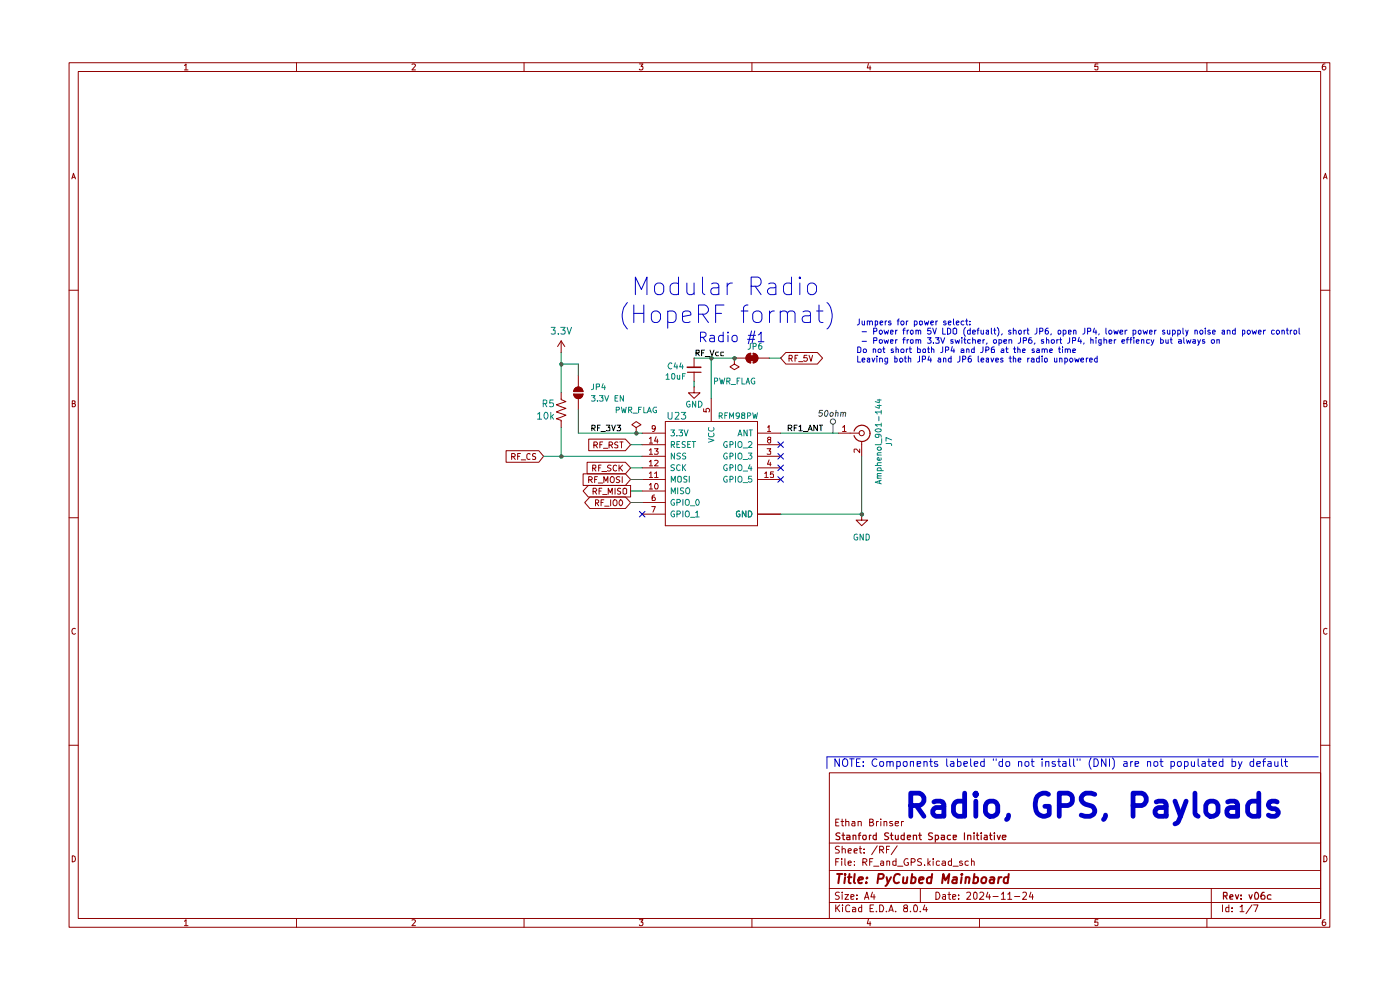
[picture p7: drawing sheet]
<svg xmlns="http://www.w3.org/2000/svg" width="297mm" height="210mm" viewBox="0 0 297 210" stroke-linecap="round" stroke-linejoin="round" font-family="sans-serif">
<g fill="none" stroke="#910000" stroke-width=".21">
<path d="M14.7 13.3h267.4v183.4h-267.4zM16.6 15.2h263.6v179.6h-263.6zM39.1 13.9l.4-.3v1.2M39.1 14.8h.8M62.9 13.3v1.9M87.4 13.6h.5l.2 .2-.7 1h.7M111.2 13.3v1.9M135.6 13.6h.8l-.4 .5h.3l.1 .1-.1 .5-.5 .1-.2-.1M159.5 13.3v1.9M184.2 13.5l-.2 .9h.7M184.6 14v.8M207.8 13.3v1.9"/>
<path d="M232.9 13.6h-.6l-.1 .6 .6-.1 .1 .6-.1 .1h-.4l-.2-.1M256 13.3v1.9M281.1 13.6h-.4l-.2 1 .3 .2h.2l.3-.2v-.4l-.2-.1h-.5l-.1 .1M15.2 37.9l.4-1.1 .4 1.1M15.3 37.6h.6M280.8 37.9l.4-1.1 .3 1.1M280.8 37.6h.6M14.7 61.6h1.9M280.2 61.6h1.9M15.3 85.6h.5l.1-.2v-.3l-.6-.1v1.3l.6-.1 .1-.3-.2-.3M121.7 83.6a.97 .97 0 0 0 1 1 .97 .97 0 0 0 1-1M136.2 91.9h4.9"/>
<path d="M136.2 99.2h4.9M136.2 96.8h4.9M136.2 94.3h4.9M137.8 98l.3-.4v1.2M137.8 95.5l.3-.3v1.2M137.8 93.1l.3-.4v1.3M137.8 98.8h.6M137.8 96.4h.6M137.8 94h.6M138.9 97.7l.5-.1 .2 .3-.7 .9h.7M138.9 95.2h.7l-.4 .5 .4 .2v.3l-.1 .2-.6-.1M139 90.8l-.2 .2-.4-.1v-.5l.4-.1a.72 .72 0 0 1 .2 .7 .72 .72 0 0 1-.6 .5"/>
<path d="M139.2 92.6l-.3 1h.7M139.5 93.1v.9M141.1 89.4h19.6v22.1h-19.6zM149.3 86.7v.6l.6 .1-.1-.6 .5-.2 .2 .3-.1 .5M150.9 84.5v4.9M160.7 91.9h4.9M160.7 99.2h4.9M160.7 96.8h4.9M160.7 94.3h4.9M162.7 95.2h.8l-.3 .5 .3 .1v.5h-.8M162.8 90.6h.2l.2-.3v1.2M162.8 91.5h.7"/>
<path d="M163.1 93.2l-.3-.2 .1-.2h.6l-.1 .4h-.3l-.3 .3v.2l.3 .3 .4-.2v-.4l-.2-.2M163.2 97.5l-.4 1h.8M163.4 98.1v.7M177.9 91.9h4.4M178.7 90.6l.5-.3v1.2M178.7 91.5h.8M182.4 95.3v.7l-.7-.7h-.5l.1 .6M182.8 93.7v3.1M280.8 85.6h.5l.1-.2v-.3l-.6-.1v1.3l.6-.1 .1-.3-.2-.3M14.7 109.8h1.9M125.1 105.4h7.6l1.1 1.2-1.1 1.3h-7.6l-1.1-1.3zM126.3 106.7l.6-.1 .1-.4-.7-.2v1.3"/>
<path d="M126.6 106.7l.4 .6M127.5 106.6h.4M128.1 106h-.6v1.3M128.3 107.4h.9M129.5 106v1.3M130.1 106.2l.3-.2 .4 .2 .1 .7-.3 .4-.5-.2zM131.5 106.1l.2-.1a.68 .68 0 0 1 .4 .7 .68 .68 0 0 1-.4 .6 .81 .81 0 0 1-.2-1.2zM136.2 106.6h4.9M136.2 104.2h4.9M136.2 101.7h4.9M136.2 109.1h4.9M137.8 102.9l.3-.4v1.2"/>
<path d="M137.8 100.4l.3-.3v1.2M137.8 103.7h.6M137.8 101.3h.6M138.3 107.5h.7l-.5 1.1M138.9 100.4l.4-.3v1.2M138.9 105l-.5 .3v.8l.5 .1 .1-.2v-.3l-.2-.3h-.3l-.1 .3M138.9 101.3h.7M139 102.6l.3-.1a.84 .84 0 0 1 .2 1.2l-.5-.1a.78 .78 0 0 1 0-1zM160.7 101.7h4.9M160.7 109.1h4.9M162.2 100.4l.4-.3v1.2M162.2 101.3h.8"/>
<path d="M164.1 100.1h-.6l-.1 .6 .2-.2h.3l.2 .2v.5h-.7M182.8 109.1v1.2h1.3l-1.3 1.2-1.2-1.2h1.2M182.8 109.1h.1M280.2 109.8h1.9M16 133.4l-.2-.1a.65 .65 0 0 0-.6 .6 .65 .65 0 0 0 .6 .6l.2-.1M281.5 133.4l-.2-.1a.65 .65 0 0 0-.6 .6 .65 .65 0 0 0 .6 .6l.2-.1M14.7 158.1h1.9M280.2 158.1h1.9M175.9 163.9h104.3v30.9h-104.3zM175.9 178.8h104.3M177.3 174.4h.5M178 173.7h-.7v1.5h.7"/>
<path d="M178.1 179.6l-.5-.1-.3 .2v.4l.5 .2 .3 .4-.2 .2h-.7M178.4 174.3h.6M178.7 173.7v1.4l.3 .1M178.7 179.5v1.4M179.4 174.3h.6l.1 .9M179.4 173.7v1.5M180.8 174.3h.5l.1 .9M181.4 174.6h-.5l-.2 .2 .2 .4 .5-.1M182 174.3h.6l.1 .9M182 174.3v.9M182.5 179.5v1.3v.1h.3M184.5 174.4h.5l.3-.2-.1-.4-.7-.1v1.5h.5l.3-.3v-.2l-.3-.3"/>
<path d="M185.9 174.3v.9M186.1 179.4l-1.2 1.9M186.4 174.3h-.3l-.2 .2M186.9 173.7v.1M186.9 174.3v.9M187.5 174.3h.5l.1 .9M187.5 174.3v.9M188.7 179.5h-.7v1.4M189.3 174.3h-.5l-.1 .2 .6 .3 .1 .2-.2 .2-.5-.1M189.9 174.7l.7-.1v-.3h-.6l-.1 .1v.6l.3 .2 .4-.1M190.3 179.4l-1.2 1.9M191.3 174.3v.9"/>
<path d="M191.7 174.3h-.3l-.1 .2M15.3 181.5a.64 .64 0 0 1 .7 .7 .64 .64 0 0 1-.7 .6zM39.1 195.4l.4-.3v1.3M39.1 196.4h.8M62.9 194.8v1.9M87.4 195.2l.5-.1 .2 .2-.7 1.1h.7M111.2 194.8v1.9M135.6 195.1h.8l-.4 .5h.3l.1 .2-.1 .5-.5 .1-.2-.2M159.5 194.8v1.9M175.9 191.4h104.3M175.9 188.5h104.3M175.9 184.7h104.3"/>
<path d="M177.3 192v1.4M177.3 182.8h.5M177.6 192.6l.5 .8M178 182.1h-.7v1.5M178.1 189.3l-.5-.1-.3 .2v.4l.5 .2 .3 .4-.3 .4-.6-.1M178.1 192l-.8 .8M178.6 182.1v.2M178.6 182.6v1M178.7 189.2v.2M178.7 180.2l.2-.2 .4 .2v.7M178.7 189.8v1M178.7 192v.1"/>
<path d="M178.7 192.5v.9M179.2 189.8h.8l-.8 1h.8M179.2 182.1v1.3l.2 .2M179.9 183.1l.7-.1-.2-.4-.5 .2v.6l.3 .2 .3-.1M179.9 180.5l.7-.1-.2-.4-.5 .2v.6l.1 .1h.5M180.3 192.1l-.5-.1-.4 .3 .1 .9 .2 .2 .6-.1M180.5 190.3l.7-.2-.1-.3h-.6v.9h.6M180.9 192.5h.4l.2 .2v.7h-.6v-.4l.6-.2M181.2 180.5l.7-.1-.1-.3-.4-.1-.2 .2 .1 .7h.5M181.3 183.5v.1M181.3 182.7v.1M181.8 190.6v.2"/>
<path d="M181.8 189.8v.2M182.3 180h.5M182.8 192v1.4h-.5l-.2-.7 .3-.2h.4M183.1 182.9l.6-.1 .2-.4-.3-.3h-.5v1.5M183.3 180.9h.1M183.3 180.1v.1M183.4 190.8l.5-1.6 .4 1.6M183.4 182.9l.5 .7M183.5 190.3h.7M184.2 195l-.2 .9h.7M184.5 182.8h.5M184.6 195.5v.9"/>
<path d="M184.6 192.7h.5M185.1 189.2l-.4 1.1h1M185.2 182.1h-.7v1.5M185.3 192h-.7v1.4h.7M185.3 183.7h1.1M185.4 189.8v1M185.9 193.3v.1M186.6 192a.81 .81 0 0 1 .9 .4 .81 .81 0 0 1-.3 1h-.6zM186.6 180.3l.8-.1a.45 .45 0 0 0-.2-.7h-.6v1.4M186.9 182.7l.3-.1 .3 .2v.8M186.9 180.3l.6 .6M187.5 183l-.6 .1-.1 .1 .1 .4 .6-.1"/>
<path d="M188 193.3v.1M188 180.2h.6M188.1 182.7h.6v.9M188.1 182.6v1M188.6 193.4l.5-1.4 .4 1.4M188.7 193.1h.7M190 193.3v.1M190.1 182.7h-.7v.8h.7M190.1 182.1v1.5M190.4 183.7h1.1M192 192.6l-.2-.1v-.4l.2-.1h.5v.5l-.7 .2-.1 .2 .2 .5h.6v-.5l-.2-.3M192.6 182.2a.67 .67 0 0 0-.8 .7 .67 .67 0 0 0 .9 .6v-.5h-.2"/>
<path d="M193.1 193.3v.1M193.3 182.9h.6l.2-.3v-.2l-.2-.3h-.6v1.5M194 192h.1a.87 .87 0 0 1 .3 1.4l-.5-.1-.1-.8zM195.2 193.3v.1M195.2 188.5v2.9M195.5 182.2a.6 .6 0 0 0-.8 .2v.3l.7 .3 .1 .1-.3 .5-.5-.1M196.2 192l-.4 1h1M196.2 183.5v.1M196.5 192.5v.9M196.9 182.1v1.5M196.9 183.1l.5 .5M197.4 182.6l-.5 .5"/>
<path d="M198 182.1v.2M198 182.6v1M198.5 189.2a.77 .77 0 0 1 .9 .8 .77 .77 0 0 1-.9 .8zM199.3 182.7l-.4-.1-.3 .3 .1 .6h.6M199.9 182.7l.4-.1 .3 .2v.8M200 189.8h.6v1M200.6 190.1l-.7 .2 .3 .5 .4-.1M200.6 183l-.7 .1-.1 .1 .3 .4 .5-.1M201.1 189.8h.6M201.3 189.2v1.5l.4 .1M201.9 182.7l-.5-.1-.2 .3 .1 .6h.6M201.9 182.1v1.5"/>
<path d="M202.1 190.3l.7-.2-.1-.3h-.6v.9h.6M202.2 183.7h1.1M203.4 190.6v.2M203.4 189.8v.2M204.1 182.7l-.3-.1-.3 .3 .1 .2h.5l.1 .3-.2 .2-.5-.1M205.1 189.4l.6-.2 .2 .4-.1 .3-.7 .9h.8M205.4 182.7l-.3-.1-.4 .3 .1 .6h.6M206.1 182.7l.4-.1 .2 .2v.8M206.1 182.1v1.5M206.6 189.4l.3-.2 .4 .4v.8l-.4 .4a.99 .99 0 0 1-.3-1.4zM207.8 194.8v1.9M207.9 189.4l.1-.2h.4l.3 .5-.9 1.1h.9"/>
<path d="M209.6 189.2l-.4 1.1h.9M209.9 189.8v1M210.7 190.2h1.1M212.4 189.7l.5-.5v1.6M212.4 190.8h.9M213.8 189.7h.2l.2-.5v1.6M213.8 190.8h.8M215.2 190.2h1.1M217 189.4l.2-.2h.3l.3 .5-.9 1.1h.9M218.7 189.2l-.3 1.1h.8M219 189.8v1M232.9 195.1h-.6l-.1 .6 .6-.1 .1 .6-.1 .2h-.4l-.2-.2"/>
<path d="M256 194.8v1.9M257 188.5v6.3M259.3 192v1.4M260.7 192v1.4h-.6v-.9h.6M261.4 193.3v.1M261.4 192.5v.2M263.1 192.4l.3-.2 .1-.2v1.4M263.1 193.4h.8M265.6 192l-1.3 1.8M265.9 192h1l-.6 1.4M280.8 181.5a.64 .64 0 0 1 .7 .7 .64 .64 0 0 1-.7 .6zM281.1 195.1l-.4 .1-.2 .9 .3 .3h.2l.3-.3v-.3l-.2-.2h-.5l-.1 .2"/>
<circle cx="182.8" cy="91.9" r=".55"/>
</g>
<g fill="none" stroke="#910000" stroke-width=".25">
<path d="M181.2 91.4a1.73 1.73 0 0 1 2.7-.9 1.73 1.73 0 0 1-.1 2.9 1.73 1.73 0 0 1-2.6-1M178.2 176.8a.6 .6 0 0 0-.9 .1l.2 .4a.56 .56 0 0 1 .6 .7h-.8M178.6 177.2h.6M178.9 176.7v1.3l.3 .1M179.6 177.2h.6l.1 .9M180.3 177.5l-.7 .1v.4h.7M181 177.3l.5-.1 .1 .9M181 177.2v.9M182.1 177.2h.5M182.6 176.7l-.4 .1v1.3M183.1 177.3l.6-.1v.8l-.4 .1-.3-.2zM184.5 177.2v.9"/>
<path d="M184.8 177.2h-.3v.2M185.9 177.2l-.6 .1-.1 .6a.45 .45 0 0 0 .7 .1M185.9 176.7v1.4M188.5 176.8h-.7a.56 .56 0 0 0 .5 .7l.2 .4a.6 .6 0 0 1-.8 .1M188.9 177.2h.5M189.1 176.7v1.2l.3 .2M190 177.2v.7l.1 .2 .4-.2M190.5 177.2v.9M191.8 177.2h-.5l-.2 .7a.45 .45 0 0 0 .7 .1M191.8 176.7v1.4M192.5 177.6l.7-.1-.1-.3h-.5l-.1 .1v.6l.2 .2 .4-.1M193.8 177.3l.6-.1v.9"/>
<path d="M193.8 177.2v.9M194.9 177.2h.6M195.1 176.7v1.2l.4 .2M197.8 176.8h-.7a.56 .56 0 0 0 .6 .7l.1 .4a.6 .6 0 0 1-.8 .1M198.4 178l.4 .1 .3-.2-.2-.7h-.5v1.4M199.7 177.2h.6l.1 .9M200.4 177.5l-.7 .1v.4h.7M201.6 177.2h-.5l-.1 .2v.5l.2 .2 .4-.1M202.2 177.6l.7-.1-.1-.3h-.6v.8h.6M204.6 176.7v1.4M205.3 177.3l.6-.1 .1 .9M205.3 177.2v.9"/>
<path d="M206.6 176.7v.1M206.6 177.2v.9M207.1 177.2h.5M207.3 176.7v1.2l.3 .2M208.2 176.7v.1M208.2 177.2v.9M208.8 177.2h.5l.1 .9M209.4 177.5l-.6 .1v.2l.2 .3 .4-.1M209.9 177.2h.5M210.1 176.7v1.2l.3 .2M211 176.7v.1M211 177.2v.9"/>
<path d="M211.5 177.2l.4 .9 .3-.9M212.6 177.6l.8-.1-.1-.3h-.6l-.1 .1 .1 .7h.6M259.6 190h.6l.1-.5-.2-.2h-.5v1.4M259.9 190l.4 .7M260.9 190.3l.7-.2-.2-.3-.4 .1-.1 .7 .1 .1h.5M262.1 189.8l.3 .9 .4-.9M263.3 190.6v.1M263.3 189.9v.1M265 189.8l.3 .9 .3-.9M266.3 189.4l.2-.1a.84 .84 0 0 1 .2 1.4l-.5-.1v-.7zM268.2 189.3l-.4 .2a1.01 1.01 0 0 0-.1 1.2h.5l.2-.6-.3-.2h-.3l-.3 .2M269.6 189.9a.52 .52 0 0 0-.7 .1l.1 .7h.6"/>
</g>
<g fill="none" stroke="#910000" stroke-width=".42">
<path d="M177.6 185.4h1.1M178.1 185.4l-.3 1.9M179.3 185.4v.2M179.3 186.1l-.2 1.2M179.9 186.1h.7M180.2 185.4l-.2 1.6 .1 .3h.4M181.3 185.4l-.2 1.6 .3 .3M182.1 186.7l.9-.2v-.3a.6 .6 0 0 0-.8 .1v1h.6M183.8 187.2v.1M183.9 186.2h.1l-.1 .1v-.1v.1M186.3 186.4l.9-.1 .3-.6-.1-.1-.2-.2h-.8l-.3 1.9M188.1 186.1l.2 1.2"/>
<path d="M189 186.1l-.9 1.7-.3 .1M190.9 185.6l-.1-.1a.81 .81 0 0 0-1.2 .7v.6a.66 .66 0 0 0 1.1 .4M191.6 186.1v1.2h.5l.2-.1M192.5 186.1l-.2 1.2M193.4 186.2l.5-.1 .4 .3-.3 .9h-.7M193.5 185.4l-.2 1.9M194.9 186.7l1-.2v-.3a.6 .6 0 0 0-.9 .1v1h.7M197.7 186.2a.72 .72 0 0 0-1.1 .2l.1 .9h.8M197.7 185.4l-.2 1.9M199.9 187.3l.2-1.9 .4 1.3 .9-1.3-.3 1.9M202.2 186.2h.8l-.1 1.1M203 186.5l-.9 .2-.1 .3 .2 .3h.7"/>
<path d="M204 186.1l-.2 1.2M204.1 185.4l-.2 .1h.3l-.1-.1-.1 .2M204.9 186.2a.48 .48 0 0 1 .8 .1l-.2 1M204.9 186.1l-.1 1.2M206.6 186.2h.8l.1 .7-.4 .4h-.6M206.7 185.4l-.2 1.9M208.2 186.4l.5-.3 .4 .1 .2 .2-.1 .5a.52 .52 0 0 1-.5 .4 .52 .52 0 0 1-.5-.4zM210.1 186.2h.8l-.1 1.1M211 186.5l-1 .2a.45 .45 0 0 0 .2 .6h.6M211.9 186.1l-.2 1.2M212.5 186.1l-.4 .1-.2 .2M213.9 186.2h-.7l-.3 .7 .3 .4h.5"/>
<path d="M214 185.4l-.3 1.9"/>
</g>
<g fill="none" stroke="#008785" stroke-width=".21">
<path d="M142.3 91.2h.8l-.4 .5 .4 .3-.1 .4h-.7M142.4 94.3l.7-.1v-.4l-.7-.1v1.2M142.7 94.3l.4 .6M143.1 98.6h-.5l-.3 .2 .2 .4 .6 .3-.3 .3h-.5M143.1 96.1v1.3l-.7-1.3v1.3M143.6 92.4v.1M143.6 94.2h.4M144 91.2h.8l-.4 .5 .4 .1v.6h-.8M144.2 93.7h-.6v1.2h.6M144.3 98.7l-.3-.1a.65 .65 0 0 0-.5 .6 .65 .65 0 0 0 .5 .6l.3-.1M144.4 96.2l-.5-.1-.3 .3 .2 .3 .6 .3-.3 .4-.5-.1M144.8 98.6v1.2"/>
<path d="M145 99.2l.5 .6M145.1 91.2l.4 1.3 .5-1.3M145.4 93.7h-.6v.5l.5 .2 .1 .3-.3 .2-.4-.1M145.5 96.2l-.5-.1-.2 .3 .2 .3 .5 .2v.3l-.2 .2-.5-.1M145.5 98.6l-.7 .7M145.9 94.2h.4M146.5 93.7h-.6v1.2h.6M146.8 93.7h.8M147.2 93.7v1.2M150.3 93.1l1.2 .3-1.2 .4M150.4 91.9l-.1 .6 .2 .1h.7a.52 .52 0 0 0 .2-.7M150.4 90.7l-.1 .5a.61 .61 0 0 0 .8 .3 .61 .61 0 0 0 .3-.8"/>
<path d="M154.3 96.2l-.2-.1a.6 .6 0 0 0-.6 .7 .6 .6 0 0 0 .8 .5v-.4h-.2M154.3 98.6h-.2a.6 .6 0 0 0-.6 .7 .6 .6 0 0 0 .8 .5v-.5h-.2M154.3 93.7h-.2a.6 .6 0 0 0-.6 .6 .6 .6 0 0 0 .8 .5v-.4h-.2M154.9 96.8l.6-.1v-.3l-.2-.3h-.4v1.3M154.9 99.2h.6v-.4l-.2-.2h-.4v1.2M154.9 94.3l.6-.1v-.3l-.2-.2h-.4v1.2M156 93.7v1.2M156 96.1v1.3M156 98.6v1.2M156.6 92.5l.4-1.3 .4 1.3M156.6 96.3l.3-.2 .4 .2 .1 .7-.3 .4-.5-.2zM156.6 98.7l.3-.1 .4 .1 .1 .7-.3 .4-.5-.1z"/>
<path d="M156.6 93.8l.3-.1 .4 .1 .1 .7-.3 .4-.5-.1zM156.7 92.1h.6M157.7 97.5h.9M157.7 99.9h.9M157.7 95h.9M158.5 91.2v1.3l-.7-1.3v1.3M158.8 96.1h.7l-.4 .5 .3 .1 .1 .4-.2 .3h-.4l-.1-.2M158.8 93.8l.5-.1 .2 .2-.1 .3-.6 .7h.7M158.9 91.2h.7M159.1 98.6l-.3 .8h.7M159.3 91.2v1.3M159.3 99v.8"/>
<path d="M142.4 104.7v-1.2l.4 .9 .5-.9v1.2M142.4 102.3v-1.3l.4 1 .5-1v1.3M143.1 106l-.2-.1a.64 .64 0 0 0-.6 .6 .64 .64 0 0 0 .5 .7l.3-.1v-.4h-.3M143.1 108.5l-.2-.1a.64 .64 0 0 0-.6 .6 .64 .64 0 0 0 .5 .7l.3-.1v-.5h-.3M143.6 106.6h.5l.3-.4-.3-.3h-.5v1.3M143.6 109.1h.5l.3-.5-.3-.2h-.5v1.3M143.8 101.2l.2-.2 .5 .2v.9l-.2 .2-.5-.2zM143.8 103.5v1.2M144.9 105.9v1.3M144.9 108.4v1.3M145 103.6l-.5-.1-.1 .1v.4l.6 .4-.2 .3h-.4M145.5 108.6l.2-.2 .4 .2 .1 .6-.3 .5-.4-.2z"/>
<path d="M145.5 103.6l.6-.1a.86 .86 0 0 1 0 1.2h-.4a.74 .74 0 0 1-.2-1.1zM145.5 106h.6l.1 .4-.1 .6-.2 .2-.4-.1-.1-.3zM145.7 101.1l-.4-.1-.3 .3 .1 .3 .6 .2v.3l-.2 .2-.5-.1M146.2 101v1.3M146.5 107.3h.9M146.5 109.7h.9M147.6 108.7h.1l.2-.3v1.3M147.6 109.7h.7M147.7 106a.61 .61 0 0 1 .7 .5 .61 .61 0 0 1-.4 .7 .71 .71 0 0 1-.3-1.2zM154.3 101.1l-.2-.1a.6 .6 0 0 0-.6 .7 .6 .6 0 0 0 .8 .5v-.4h-.2M154.9 101.7l.6-.1v-.3l-.2-.3h-.4v1.3M156 101v1.3"/>
<path d="M156.6 101.2l.3-.2 .4 .2 .1 .7-.3 .4-.5-.2zM156.9 108.5l-.1-.1a.64 .64 0 0 0-.6 .6 .64 .64 0 0 0 .5 .7l.3-.2v-.4h-.3M157.7 102.4h.9M158.2 108.4v1.3l-.7-1.3v1.3M158.8 108.4a.65 .65 0 0 1 .7 .6 .65 .65 0 0 1-.7 .7zM159.4 101h-.6v.6h.6l.1 .4-.2 .3-.5-.2"/>
</g>
<g fill="none" stroke="#000" stroke-width=".21">
<path d="M125.6 90.9l.6-.1v-.5l-.6-.1v1.2M125.8 90.9l.4 .5M126.8 90.8h.4M127.3 90.2h-.5v1.2M127.5 91.5h.9M128.6 90.2h.8l-.4 .5 .4 .1v.5h-.8M129.8 90.2l.3 1.2 .5-1.2M130.9 90.2h.8l-.5 .5 .5 .2v.3l-.2 .2-.6-.1M167.2 90.9h.5l.3-.3-.1-.3-.7-.1v1.2M167.6 90.9l.4 .5M168.5 90.8h.4M169.1 90.2h-.6v1.2"/>
<path d="M169.5 90.5l.3-.3v1.2M169.5 91.4h.7M170.4 91.5h1M171.5 91.4l.4-1.2 .4 1.2M171.5 91h.6M173.4 90.2v1.2l-.8-1.2v1.2M173.8 90.2h.7M174.2 90.2v1.2"/>
</g>
<g fill="none" stroke="#474747" stroke-width=".21">
<path d="M176.7 89.9v2"/>
<circle cx="176.7" cy="89.4" r=".55"/>
</g>
<path d="M121.7 83.6h2a.97 .97 0 0 1-1 1 .97 .97 0 0 1-1-1z" fill="#910000"/>
<path d="M121.7 83.1a.97 .97 0 0 1 1-1 .97 .97 0 0 1 1 1h-1.9M121.8 83.6h1.9" fill="none" stroke="#910000" stroke-width=".21"/>
<path d="M122 82.4a.97 .97 0 0 1 1.1-.2 .97 .97 0 0 1 .6 .9h-2z" fill="#910000"/>
<g fill="none" stroke="#910000" stroke-width=".21">
<path d="M119 74.8h.1M119 72.3v2.5M119 72.3l-.7 1.2M119 72.3l.8 1.2M122.7 79.6v2.5M159 75.5h1v1h-1zM166.7 74.8h6.7l1.1 1.2-1.1 1.2h-6.7l-1.1-1.2zM167.4 76h.5l.2-.1v-.4l-.2-.1h-.5v1.2M167.7 76l.4 .6M168.7 76h.3M169.3 75.4h-.6v1.2M169.4 76.7h1"/>
<path d="M171.2 75.4h-.6l-.1 .6 .6-.1 .2 .1v.4l-.3 .2h-.3l-.2-.1M171.6 75.4l.4 1.2 .4-1.2M107.4 95.6h6.9l1 1.2-1 1.3h-6.9zM108.5 96.9l.7-.1 .1-.4-.2-.2h-.6v1.3M108.9 96.9l.4 .6M109.8 96.8h.4M110.4 96.2h-.6v1.3M110.6 97.5h.9M112.4 96.4l-.3-.2-.3 .3v.8l.3 .2 .3-.1M113.6 96.3l-.4-.1-.2 .2v.4l.6 .2v.4h-.6M119 83.3v1.5l1.1 .4-2.1 .7 2.1 .7-2.1 .8 2.1 .7-2.1 .7 1 .4v1.5M122.7 84.5v2.5"/>
<path d="M124.9 93.1h7.8l1.1 1.2-1.1 1.3h-7.8zM126 94.4l.7-.1 .1-.3-.3-.3h-.5v1.3M126.3 94.4l.5 .6M127.3 94.3h.4M127.9 93.7h-.6v1.3M128 95.1h1M129.2 94.4l.7-.1 .1-.3-.3-.3h-.5v1.3M129.5 94.4l.5 .6M131.1 93.8l-.5-.1-.2 .3 .2 .3 .5 .2v.4h-.7M131.5 93.7h.7M131.8 93.7v1.3M135 90.7l1-.6-1-.7-1 .7 1 .6v1.2"/>
<path d="M135 91.9h.1"/>
</g>
<path d="M147.7 74.9h.6v-.6h-.6v1.2M147.9 74.9l.4 .6M148.8 74.9h.5M149.4 74.3h-.6v1.2M149.6 75.6h.9M150.6 74.3l.5 1.2 .4-1.2M152.4 74.7h-.4l-.2 .2 .1 .5 .5 .1M153.5 74.7l-.6 .1v.6l.6 .1" fill="none" stroke="#000" stroke-width=".21"/>
<path d="M159 75.5h1v1h-1z" fill="#910000"/>
<path d="M159.8 74.9a1.02 1.02 0 0 1 1 1.1 1.02 1.02 0 0 1-1 1" fill="none" stroke="#910000" stroke-width=".21"/>
<path d="M159.8 74.9a1.02 1.02 0 0 1 1 1.1 1.02 1.02 0 0 1-1 1z" fill="#910000"/>
<path d="M158.5 75.2l.8-.3v2.1a1.02 1.02 0 0 1-1-.7 1.02 1.02 0 0 1 .2-1.1zM159.8 74.9v2.1" fill="none" stroke="#910000" stroke-width=".21"/>
<path d="M158.5 75.2l.8-.3v2.1a1.02 1.02 0 0 1-1-.7 1.02 1.02 0 0 1 .2-1.1z" fill="#910000"/>
<g fill="none" stroke="#910000" stroke-width=".21">
<path d="M147.2 76v1.9M147.2 78.9v2M155.8 76v1.2l1 .6-1 .6-.9-.6 .9-.6M155.8 76h.1M155.8 76h2.4M160.7 76h2.5M124.5 98.1h8.2l1.1 1.1-1.1 1.3h-8.2zM125.7 99.3l.7-.1v-.4l-.2-.2h-.5v1.3M126 99.3l.4 .6M127 99.2h.3M127.5 98.6h-.5v1.3M129.6 98.7l-.5-.1-.2 .3 .1 .3 .6 .4-.2 .3-.5-.1"/>
<path d="M130.8 98.8l-.2-.2a.65 .65 0 0 0-.5 .7 .65 .65 0 0 0 .5 .6l.2-.1M131.3 98.6v1.3M131.5 99.2l.6 .7M132.1 98.6l-.8 .8M147.2 82.1v1.2h1.3l-1.3 1.2-1.1-1.2h1.1M147.2 82.1h.1M123.7 100.5h9l1.1 1.2-1.1 1.3h-9zM124.8 103h9v2.4h-9l-1.1-1.2zM124.9 101.8l.7-.1 .1-.3-.3-.3h-.5v1.3M125.2 101.8l.5 .6M125.8 104.2h.7l.1-.4-.3-.2h-.5v1.2M126.2 101.7h.4"/>
<path d="M126.2 104.2l.4 .6M126.8 101.1h-.6v1.3M126.9 102.5h1M127.1 104.2h.4M127.7 103.6h-.6v1.2M127.7 100h1M127.9 104.9h.9M128.1 102.4v-1.3l.4 .9 .5-.9v1.3M129 104.8v-1.2l.5 .9 .4-.9v1.2M129.5 101.3l.3-.2 .4 .2 .1 .7-.3 .4-.5-.2zM130.5 103.6v1.2M131.5 101.2l-.5-.1-.3 .3 .2 .3 .6 .3-.3 .4-.5-.1"/>
<path d="M131.7 103.6h-.5l-.2 .2 .1 .4 .6 .1v.4l-.3 .1-.4-.1M132 101.1v1.3M132.2 103.7l.2-.1 .5 .1v1l-.2 .1-.5-.1z"/>
</g>
<path d="M145.8 77.9h2.9" fill="none" stroke="#910000" stroke-width=".34"/>
<path d="M145.8 79h2.9" fill="none" stroke="#910000" stroke-width=".25"/>
<g fill="none" stroke="#008700" stroke-width=".21">
<path d="M119 77.2h3.7v2.4M119 74.8v8.5M147.2 76h8.6M150.9 76v8.5M163.2 76h2.4M115.3 96.8h20.9M119 90.7v6.1M122.7 87v4.9h13.5M133.8 94.3h2.4M133.8 99.2h2.4M147.2 80.9v1.2M165.6 91.9h12.3"/>
<path d="M182.8 96.8v12.3h-17.2M133.8 106.6h2.4M133.8 101.7h2.4M133.8 104.2h2.4"/>
</g>
<g fill="none" stroke="#0000ca" stroke-width=".21">
<path d="M143.9 58.8v3.7M149 58.8v3.2l.2 .3 .3 .2M167.9 58.8v3.7M169.7 58.8l-.2 .1 .2 .2 .1-.2-.1-.1v.3M133.1 64.2a4.1 4.1 0 0 0 0 5.6M134.5 64.7v3.7M134.5 66.5h2.1M134.8 62.5v-3.7l1.3 2.6 1.1-2.6v3.7M136.6 64.7v3.7M138.4 66.3a1.04 1.04 0 0 1 1.7 .3v1.1a1 1 0 0 1-.9 .7 1 1 0 0 1-1-.7v-1.1zM139 60.4a1.02 1.02 0 0 1 1.8 .3v1l-.2 .5a1.04 1.04 0 0 1-1.6 0l-.1-.5v-1zM141.7 66.1l.3-.1h.8l.3 .1 .3 .5v1.1l-.3 .6-.3 .1h-.8l-.3-.1"/>
<path d="M141.7 66v3.6M143.9 60.2a1.19 1.19 0 0 0-1.7 .5v1l.1 .5a1.28 1.28 0 0 0 1.6 .1M144.8 67.2l1.8-.4-.2-.7-.3-.1h-.7l-.4 .1-.2 .4v1.3l.2 .5 .4 .1h.7l.3-.1M145.7 60v2l.2 .3a.97 .97 0 0 0 1.3-.1M147.2 60v2.5M148.2 66.6h1.3a.99 .99 0 0 0 .8-.9 .99 .99 0 0 0-.8-1h-1.3v3.7M148.6 71.6h.8a.62 .62 0 0 0 .3-1l-.3-.1h-.8v2M149 66.6l1.3 1.8M149.1 71.6l.7 .9M150.6 71.2a.67 .67 0 0 1 1 .2v1.1M151 60.2l.3-.2h.7l.3 .2 .2 .3v2M151.6 71.6l-1 .2-.1 .2 .1 .4h1"/>
<path d="M151.8 66.5h1.3M152.5 60.9l-.3 .2h-.9a.75 .75 0 0 0-.5 .7 .75 .75 0 0 0 .5 .7h.9l.3-.2M153.4 71.2h-.7l-.3 .4v.5a.72 .72 0 0 0 1 .3M153.4 70.5v2M153.6 64.7h-1.8v3.7M154.3 60v2.5M154.4 70.5v.1M154.4 71.1v1.4M155.4 60a.93 .93 0 0 0-1.1 .7M155.5 71.3l.2-.2 .5 .1a1.02 1.02 0 0 1 .1 1.1l-.1 .1a.65 .65 0 0 1-.9-.3v-.5zM157.2 66h1.5M158.6 72h1.5"/>
<path d="M158.7 64.7l-.7 .2-.3 .3v3.2M158.8 71.1h1.5M159.3 60.7h1.5a1.02 1.02 0 0 0 .7-1 1.02 1.02 0 0 0-.7-.9h-1.5v3.7M159.4 70.2l-.6 2.7M159.9 66.3a1.02 1.02 0 0 1 1.7 .3v1.1a.99 .99 0 0 1-.9 .8 .99 .99 0 0 1-1-.8v-1.1zM160.1 70.2l-.6 2.7M160.2 60.7l1.3 1.8M160.9 71l.6-.5v2M160.9 72.5h1.2M163.1 60.2l.3-.2h.7l.3 .2 .2 .3v2M163.2 66v2.4M164.3 66a.91 .91 0 0 0-1.1 .6"/>
<path d="M164.6 60.9l-.3 .2h-.9l-.6 .5v.4l.6 .5h.9l.3-.2M165.5 66.3a.88 .88 0 0 1 1.6 .2v1.9M165.5 66v2.4M167.1 66.5l.1-.4 .4-.1 .9 .1 .2 .4v1.9M167.9 60.2l-.3-.2h-.7l-.5 .4-.2 .3v1l.3 .6 .4 .2h.7l.3-.2M169.7 60v2.5M170.4 66.1l.4-.1h.7l.3 .1 .2 .4v1.9M171.5 60.4a1.04 1.04 0 0 1 1.7 .3v1a1 1 0 0 1-.9 .8 1 1 0 0 1-1-.8v-1zM172 66.8l-1.6 .4a.78 .78 0 0 0 .4 1.2h.8l.4-.1M173.2 66h1.4M173.7 64.7v3.1l.2 .5 .7 .1M175.4 64.2a4.1 4.1 0 0 1 0 5.6"/>
<path d="M182 73.6h.3l.3 .2v.7l-.1 .3h-.5zM182 75.5v1.3h.5M182.3 67.7v1l-.4 .2M182.9 68.1l.1 .7 .2 .1 .2-.1M182.9 76.4l.6-.1-.2-.3-.4 .1v.5l.2 .2 .3-.1M182.9 70.4h.9M182.9 72.4h.9M183.2 74.1h.5l.1 .5-.2 .2h-.4zM183.4 68.1v.8M184 68.2h.5v.7M184 76h.5v.8M184 68.1v.8"/>
<path d="M184.5 68.3l.2-.2 .4 .2v.6M184.5 76.3l-.5 .1v.3h.5M185 76l.3 .8 .3-.8M185.3 74.1l.3-.1 .2 .2v.6M185.3 74v.8M185.3 70.3l.7-.1v-.4l-.2-.2h-.5v1.3M185.3 72.2h.6l.1-.5-.7-.1v1.2M185.7 68.2h.5v.6l-.2 .1-.3-.1M185.7 68.1v1.2M186 75.5v.2M186 76v.8M186.4 74.1h.5v.5l-.1 .2h-.4l-.1-.2z"/>
<path d="M186.6 70.1l.3-.1 .3 .3v.3l-.3 .3-.4-.3zM186.6 72.1h.4l.2 .1-.1 .5h-.5zM186.6 76.1l.2-.1 .4 .1v.7M186.6 76v.8M186.7 68.5l.6-.2-.2-.2-.4 .2v.4l.2 .2 .3-.1M187.3 74h.4M187.5 73.6v1l.2 .2M187.5 70l.3 .9 .2-.6 .3 .6 .2-.9M187.5 72.1l.3 .7 .2-.6 .3 .6 .2-.7M187.8 68.1v.8M188.1 68.1l-.3 .2M188.3 76v1l-.3 .2-.3-.1"/>
<path d="M188.3 76h-.4l-.2 .1v.5l.2 .2 .4-.1M188.9 70.5l.6-.1-.2-.4-.4 .2v.5l.2 .2 .3-.1M188.9 72.4l.6-.1-.1-.2h-.4l-.1 .1v.5l.2 .1 .3-.1M189 68.2l-.4-.1-.1 .2 .1 .2h.4v.3h-.5M189.5 74.1h-.4v.3h.4l.1 .2-.1 .2h-.4M189.8 76h.4l.1 .1v.5l-.1 .2-.4-.1M189.8 75.5v1.3M190 70v.9M190 72.1v.7M190.1 74.1h.5v.7M190.1 73.6v1.2M190.3 70l-.3 .3"/>
<path d="M190.3 72.1l-.3 .1M190.3 68.1h.5M190.8 67.7l-.3 .1v1.1M190.9 76h.4l.2 .2v.4l-.2 .2-.5-.2zM191.2 68.2h.5v.6l-.3 .1-.3-.2zM191.2 74.1h.5v.7h-.4l-.2-.2zM191.5 70h.5M191.5 72.1h.5M191.9 76h.4M192 69.6l-.3 .2v1.1M192 71.6h-.2l-.1 .2v1M192 75.5v1.2l.3 .1"/>
<path d="M192.3 68.1v.8M192.3 74v.8M192.5 70v.9M192.5 72.1v.7M192.6 68.1l-.3 .2M192.6 74l-.3 .3M192.7 76.1l.2-.1h.3v.8M192.7 75.5v1.3M192.8 70l-.3 .3M192.8 72.1h-.3v.1M192.9 74h.5M193 73.6v1l.1 .2h.3"/>
<path d="M193.2 70.1l.4-.1 .1 .2v.5l-.1 .2-.5-.3zM193.2 72.1h.5v.6h-.5zM194 68.2a.36 .36 0 0 1 .6 .1l-.1 .5h-.5M194 68.1v1.2M194.3 70.2l.2-.2 .3 .2v.7M194.3 72.1h.4l.1 .7M194.3 70v.9M194.3 72.1v.7M194.7 73.6v1.2h.5v-.7h-.5M194.8 70.2l.2-.2 .3 .2v.7M194.8 72.2l.1-.1h.3l.1 .7M195.1 68.2h.6l-.1 .6-.4 .1-.1-.1z"/>
<path d="M195.1 75.5v1.1l-.4 .2M195.7 76.2l.6-.1v-.4l-.1-.2h-.5v1.3M195.8 74.1h.5v.7h-.5zM196.1 68.1l.2 .8 .3-.6 .2 .6 .2-.8M196.8 71.6h.7l-.4 .5 .4 .2-.1 .4h-.6M196.8 74h.4M196.9 73.6v1.2h.3M197.1 75.5l-.2 .9h.7M197.4 68.5l.6-.2-.1-.2-.5 .2v.4l.2 .2 .4-.1M197.4 69.6h-.5l-.1 .6h.6l.1 .4-.2 .3h-.4l-.1-.2M197.4 76v.8M197.6 74.1l.4-.1 .1 .2v.6"/>
<path d="M197.6 73.6v1.2M197.9 69.6l.4 1.3 .3-1.3M198 72.7v.1M198.5 71.6h.7l-.4 .5 .4 .1v.5h-.7M198.5 68.1v.8M198.9 68.1l-.4 .2M199.1 76h.3l.2 .1v.7M199.6 71.6l.4 1.2 .4-1.2M199.6 76.3h-.5l-.1 .2 .1 .3 .5-.1M200 69.6v1.3h.6M200 73.6v1l-.4 .2M200.2 76.1l.1-.1 .4 .1v.7"/>
<path d="M200.2 76v.8M200.6 74.3h.5l.2-.2v-.4l-.7-.1v1.2M200.7 68.2l-.4-.1-.1 .2 .5 .4a.36 .36 0 0 1-.5 .1M201 69.6h.3l.4 .3v.6l-.4 .4h-.3zM201.2 68.5l.6-.2-.2-.2-.4 .2v.4l.1 .2 .4-.1M201.8 76h-.4l-.2 .2 .1 .5h.5M201.8 75.5v1.3M202 73.5l-.2 .9h.7M202.2 69.8l.2-.2 .6 .2v.9l-.3 .2-.5-.2zM202.2 72.1h-.4l-.1 .1 .1 .2 .4 .1v.2h-.5M202.3 67.7v1l.1 .2M202.4 74v.8"/>
<path d="M202.6 72.1l.3 .7 .2-.6 .3 .6 .1-.7M202.9 68.5l.6-.2-.2-.2-.4 .2v.4l.1 .2 .4-.1M203.6 75.5v1l-.1 .2-.4 .1M203.9 74.1l.4-.1 .2 .2v.6h-.6v-.4l.6-.1M204.1 71.6v.1M204.1 72.1v.7M204.2 76.2l.6-.1v-.5l-.6-.1v1.3M204.5 68.2l-.4-.1-.2 .2v.4l.2 .2 .4-.1M204.5 72.1h.4M204.6 71.6v1.1l.3 .1M204.8 69.4l-.1 .1a1.34 1.34 0 0 0 .1 1.8M204.8 68.1h.5"/>
<path d="M205.1 67.7v1.1l.2 .1M205.1 74.1l.3-.1 .2 .2v.6M205.1 74v.8M205.7 68.8v.1M205.7 68.2v.1M205.8 70.1l-.4-.1-.2 .2v.5l.2 .2 .4-.1M205.8 72.1h-.4l-.2 .1 .1 .5h.5M205.8 69.6v1.3M206 75.5l-.4 .1-.2 .3v.7l.2 .2 .4-.1v-.6l-.4-.1-.2 .3M206.3 70.5l.6-.1-.1-.4-.5 .1v.7h.5M206.3 72.1h.5l.1 .7M206.3 71.6v1.2"/>
<path d="M206.7 73.6v1.2h-.5l-.1-.5a.36 .36 0 0 1 .6-.2M207.3 70h.4M207.4 72.4l.6-.1-.1-.2h-.4l-.1 .1v.5l.2 .1 .3-.1M207.5 75.5v1.1l.2 .2M207.7 69.6l-.3 .2v1.1M208.1 70v.7l.2 .2 .3-.2M208.1 76.4l.6-.1-.2-.3-.4 .1v.5l.2 .2 .3-.1M208.5 73.6v.8l-.1 .4h-.4M208.5 72.1v.7M208.6 70v.9M208.9 72.1h-.3l-.1 .1M209.1 74.3l.6-.1v-.5l-.6-.1v1.2"/>
<path d="M209.2 70.1h.5v.8M209.2 76h.5v.8M209.4 72.7l-.2 .3M209.7 70.4l-.5 .1v.3h.5M209.7 76.3l-.5 .1v.3h.5M210.2 76l.3 .8 .3-.8M210.3 69.6v1.1l.2 .2M210.7 72.2l.2-.1h.3l.2 .1-.1 .5h-.5zM210.8 70h.4M210.9 73.6l-.6 .2v.9l.6 .1v-.7h-.5l-.1 .2M211 69.6v1.1l.2 .2M211.2 76.4l.6-.1v-.3h-.6v.7h.6"/>
<path d="M211.6 69.4a1.44 1.44 0 0 1 0 1.9M211.9 72.7h.5l.1-.5-.2-.1h-.4v1.1M212.4 74.1h.5v.7h-.5v-.4l.5-.1M212.6 70.8l-.2 .2M212.8 76h-.4l-.1 .1 .1 .3 .4 .1v.2h-.5M212.9 72.4l.6-.1v-.2h-.5l-.1 .1v.5l.2 .1 .4-.1M213.4 74h.5M213.5 73.6v1l.1 .2h.3M214 72.1h.6v.7M214 72.1v.7M214 76h.6M214.3 75.5v1.2l.3 .1"/>
<path d="M214.5 70.1l-.4-.1-.1 .2 .1 .3h.4v.3h-.5M215 70.2l.2-.2 .4 .2v.7M215 76.1l.1-.1 .4 .1v.7M215 69.6v1.3M215 75.5v1.3M215 74h.5M215.2 73.6v1.2h.3M215.9 74.1l.3-.1 .2 .2v.6M215.9 73.6v1.2M216 76.4l.6-.1-.2-.3-.4 .1v.5l.2 .2 .3-.1M216.2 70.1l.3-.1 .2 .2v.5l-.2 .2-.4-.3zM216.5 71.6v.9l-.2 .2-.3 .1"/>
<path d="M216.9 74.4l.6-.1-.2-.3-.4 .2v.4l.1 .2h.4M217.1 72.2h.6v-.6h-.6v1.2M217.3 70v.9M217.6 70l-.3 .3M217.9 70h.4M218 69.6v1.2l.3 .1M218 76v.8M218.4 76l-.4 .2M218.8 71.6l-.4 .1-.2 .9 .2 .2 .5-.1 .1-.4-.3-.2h-.3l-.2 .2M218.8 76h.3l.3 .1v.7M219.4 74.1h-.4v.3h.4l.1 .2-.1 .2h-.4M219.4 76.3l-.6 .1v.3h.6"/>
<path d="M219.5 72.7l-.1 .3M220 69.6v.9l-.5 .4M220 74.1h.5v.7h-.5l-.1-.3 .6-.2M220.5 76h-.4l-.2 .1v.5l.2 .2 .4-.1M220.5 75.5v1.3M220.6 70.3l.6-.1v-.4l-.1-.2h-.5v1.3M221.1 74.1h.5v.7M221.1 75.5v.2M221.1 74v.8M221.1 76v.8M221.4 72.1h-.4l-.1 .1 .1 .2 .4 .1v.2h-.5M221.6 74.2l.4-.2 .2 .2v.6"/>
<path d="M221.6 76.1l.1-.1 .5 .1v.5l-.2 .2-.4-.2zM222 72.1h.4l.1 .7M222 71.6v1.2M222.3 69.6h-.2l-.4 .3v.8l.5 .2 .1-.1 .1-.4a.35 .35 0 0 0-.3-.3 .35 .35 0 0 0-.4 .3M222.7 74.4l.6-.1-.2-.3-.4 .2v.4l.1 .2h.4M223 70.8l-.1 .2M223.1 72.1h.4l.2 .1-.1 .5h-.5zM223.7 76v.7l.3 .1 .2-.2M224.2 72.1v.7M224.2 76v.8M224.5 70.2l.1-.2 .4 .1v.7l-.4 .1-.1-.2zM224.5 72.1h-.2l-.1 .1"/>
<path d="M224.5 74h.5M224.7 73.6v1l.3 .2M224.8 76.1l.2-.1 .3 .1v.7M224.8 72.1h.4M224.8 76v.8M225 71.6v1.1l.2 .1M225.4 73.6v.1M225.4 74v.8M225.6 70.1l.3-.1 .2 .2v.5l-.2 .2-.3-.1M225.6 70v1.3M225.9 76h.3l.3 .2v.4l-.3 .2-.3-.1M225.9 76v1.2"/>
<path d="M226 74.1h.5v.7M226 74v.8M226.5 74.2l.2-.2 .3 .1 .1 .7M226.7 70.5l.6-.1-.2-.4-.4 .1v.7h.5M226.9 71.6v.9l-.4 .3M226.9 76.2l.4-.2 .3 .2v.4l-.4 .2-.3-.2zM227.5 72.2h.6l.1-.5-.7-.1v1.2M227.6 74.4l.6-.1-.2-.3-.4 .1v.7h.5M227.8 70.2l.1-.2 .4 .2v.7M227.8 70v.9M228 76l.2 .8 .2-.6 .3 .6 .2-.8M228.9 71.6l-.2 .8h.8"/>
<path d="M229.3 76.4l.6-.1v-.3h-.4l-.2 .1v.5l.2 .2 .4-.1M229.3 72.1v.7M230 72.7l-.1 .3M230.1 69.6v.9l-.4 .4M230.5 76v.8M230.7 70.3l.7-.1v-.4l-.2-.2h-.5v1.3M230.8 76l-.3 .2M231.1 76.4l.6-.1-.1-.3-.5 .1v.5l.2 .2 .4-.1M231.4 72.1h.5v.7M231.4 71.6v1.2M232.2 69.6l-.3 .9h.8M232.5 71.6v.1"/>
<path d="M232.5 70v.9M232.5 72.1v.7M232.8 76h-.4l-.2 .2v.4l.2 .2 .4-.1M232.8 75.5v1.3M233.2 70.8l-.1 .2M233.6 72.7h-.5l.1-.6h.4v1.1h-.5M234.2 72.1h.5l.1 .7M234.2 71.6v1.2M234.6 69.6v1.1l.2 .2M235.3 70.1l.3-.1 .3 .3v.3l-.3 .3-.4-.3zM235.3 72.4l.6-.1-.1-.2h-.5v.6h.5M236.3 70l.2 .9 .2-.6 .3 .6 .2-.9"/>
<path d="M236.4 72.1v.7M236.7 72.1h-.2l-.1 .1M237.6 70.5l.6-.1v-.3l-.5-.1-.1 .2v.5l.1 .2 .5-.1M238 72.4l.6-.1-.1-.2h-.4l-.1 .1v.5l.2 .1 .3-.1M238.7 70v.9M238.9 72.1h.5M239.1 70l-.4 .3M239.4 71.6h-.2l-.1 .2v1M239.7 72.1h.4M240.1 71.6h-.2v1.2M240.4 70.1l.4-.1 .2 .2v.5l-.2 .2-.4-.1M240.4 70v1.3"/>
<path d="M240.5 71.6v.1M240.5 72.1v.7M241.1 72.4l.5-.1v-.2h-.5v.1v.5l.1 .1 .4-.1M241.6 70.1l.3-.1 .2 .2v.5l-.2 .2-.4-.3zM242.2 72.1h.5v.7M242.2 72.1v.7M242.5 70l.2 .9 .3-.6 .3 .6 .1-.9M243.8 70.5l.6-.1-.1-.4-.5 .2v.5l.2 .2 .4-.1M243.8 72.1h-.5v.6h.5M244.2 72.1l.3 .7M244.8 72.1l-.4 1.1h-.2M244.9 70v.9"/>
<path d="M245.3 70l-.4 .3M246.2 72.1h.4l.2 .1-.1 .5h-.5M246.2 71.6v1.2M247.1 70.1h-.5v.3l.4 .1 .1 .2-.1 .2-.4-.1M247.3 72.1v.6l.2 .1 .3-.1M247.7 70v.7l.1 .2 .4-.2M247.8 72.1v.7M248.2 70v.9M248.2 72.1h.5M248.4 71.6v1.1l.3 .1M248.8 70.1l.3-.1 .2 .3v.5h-.5M248.8 70v1.3"/>
<path d="M249.9 70.1l.3-.1 .2 .3v.5h-.5M249.9 70v1.3M250 72.1h.5l.1 .7M250.6 72.3l-.6 .1v.3h.6M251 69.6v1.1l.1 .2M251.1 71.6v1.1l.2 .1M251.5 70l.3 .9M251.7 72.1l.2 .7 .2-.6 .3 .6 .3-.7M252.1 70l-.6 1.3M253.1 72.1h.5v.7M253.5 70.2l.2-.2 .3 .2v.7M253.5 70v.9"/>
<path d="M253.6 72.3l-.5 .1-.1 .2 .2 .2 .4-.1M254.1 72.1l.2 .7M254.5 70.3l.3-.3 .3 .1v.7l-.3 .1-.3-.3zM254.7 72.1l-.4 1.1h-.2M255.5 72.1h-.4v.3h.3l.2 .3-.2 .1-.3-.1M255.7 69.6v.2M255.7 70v.9M256.7 70.1l-.3-.1-.2 .3 .4 .2 .2 .2-.2 .2-.4-.1M257 72.2l.1-.1h.5v.6h-.5zM257.2 70.5l.6-.1-.2-.4-.4 .2v.5l.2 .2 .3-.1M258.2 72.1h.5v.7M258.2 72.1v.7"/>
<path d="M259.3 70.1h.5v.8M259.8 70.4l-.5 .1v.3h.5M260.4 70.2l.1-.2 .4 .2v.7M260.4 70v.9M262 70.1l-.3-.1-.2 .2v.6h.5M262 69.6v1.3M263.6 70.1l.3-.1 .2 .2v.5l-.2 .2-.3-.1M263.6 70v1.3M264.7 70.1l.3-.1 .3 .3v.3l-.3 .3-.4-.3zM265.6 70l.3 .9 .2-.6 .3 .6 .1-.9M267 70.5l.6-.1-.2-.4-.4 .2v.5l.1 .2 .4-.1M268.1 70v.9"/>
<path d="M268.5 70l-.4 .3M270.3 70.1l-.4-.1-.1 .2v.5l.1 .2 .4-.1M270.9 70.1l.3-.1 .2 .3v.3l-.2 .3-.4-.3zM272 70.2l.1-.2 .4 .2v.7M272 70v.9M272.9 70h.4M273.1 69.6v1.1l.2 .2M273.7 70v.9M274.1 70l-.4 .3M274.5 70.2l.2-.2 .3 .1v.7l-.3 .1-.2-.2zM275.6 69.6v1.1l.2 .2M178.1 161v1.6l-1-1.6v1.6"/>
<path d="M178.8 161.2a.54 .54 0 0 1 1 0 .98 .98 0 0 1-.4 1.4 .57 .57 0 0 1-.7-.5zM180.3 161h.9M180.7 161v1.6M181.7 161.7h.5M182.5 161h-.8v1.6h.8M183.1 162.4v.2M183.1 161.6v.1M186 161.1a.77 .77 0 0 0-1.1 .5 .77 .77 0 0 0 .7 1l.4-.2M186.7 161.6h.7l.1 .7-.3 .3-.6-.3zM188.1 161.6h.6l.1 1M188.1 161.6v1M188.8 161.7l.1-.1h.5l.1 1"/>
<path d="M190.3 162.5h.6v-.9h-.6v1.5M191.7 161.6h.7v.9a.52 .52 0 0 1-.8-.2zM193.1 161.6h.7v1M193.1 161.6v1M194.6 162.1l.7-.2-.1-.3h-.6v.9h.6M196 161.6h.6l.1 1M196 161.6v1M197.2 161.6h.6M197.4 161v1.3l.4 .3M198.9 161.6h-.6l-.1 .1 .1 .3 .6 .1v.4h-.7M200.8 161v1.3l.3 .3M201.7 161.6h.6l.1 1"/>
<path d="M202.4 161.9l-.5 .1-.3 .2 .3 .4 .5-.1M203.1 161.6h.7l.1 .7a.52 .52 0 0 1-.8 .2M203.1 161v1.6M204.5 162.1l.7-.2v-.3h-.6l-.1 .1 .1 .8h.6M205.9 161v1.3l.3 .3M206.7 162.1l.7-.2v-.3h-.6l-.1 .1 .1 .8h.6M208.8 161.6h-.7l-.1 .7a.52 .52 0 0 0 .8 .2M208.8 161v1.6M210.7 161v.3M211.3 161v.3M212.7 161.6h-.6l-.2 .2v.5l.3 .3 .5-.1M212.7 161v1.6"/>
<path d="M213.4 161.6h.7l.1 .7-.2 .2-.4 .1-.2-.3zM216.1 161.6h.6l.1 1M216.1 161.6v1M217.5 161.6h.7l.1 .7-.3 .3-.6-.3zM218.8 161.6h.6M219 161v1.3l.4 .3M221.1 161v.1M221.1 161.6v1M221.8 161.6h.7v1M221.8 161.6v1M223.9 161.6h-.6l-.1 .1 .1 .3 .6 .1v.4h-.7M224.4 161.6h.6"/>
<path d="M224.6 161v1.3l.4 .3M225.5 161.6h.6v1M226.1 161.9l-.5 .1-.2 .2 .2 .4 .5-.1M226.9 161v1.3l.3 .3M227.8 161v1.3l.2 .3M228.5 161v.3M229.1 161v.3M231.5 160.8a1.85 1.85 0 0 0 0 2.4M232.1 161h.4a.84 .84 0 0 1 .5 1 .84 .84 0 0 1-.9 .6zM234.6 161v1.6l-.9-1.6v1.6M235.4 161v1.6M236 160.8h.1a1.91 1.91 0 0 1 .2 1.9l-.3 .5"/>
<path d="M238.4 161.6h.6l.1 1M239.1 161.9l-.5 .1-.3 .2 .3 .4 .5-.1M239.9 161.6v1M240.3 161.6h-.3l-.1 .2M240.8 162.1l.8-.2-.1-.3h-.7v.9h.7M243.4 161.6h.6l.1 1M243.4 161.6v1M244.9 161.6h.6l.1 .7a.47 .47 0 0 1-.4 .3 .47 .47 0 0 1-.4-.3v-.5zM246 161.6h.7M246.3 161v1.3l.4 .3M248.4 162.5l.5 .1 .3-.3v-.5l-.2-.2h-.6v1.5M249.9 161.6h.6l.1 .7-.2 .3-.6-.3z"/>
<path d="M251.3 162.5l.5 .1 .3-.3v-.5l-.2-.2h-.6v1.5M252.7 161.6l.1 .9 .4 .1 .2-.2M253.4 161.6v1M254.2 161v1.3l.2 .3M255 161.6h.6l.1 1M255.7 161.9l-.5 .1-.3 .2 .3 .4 .5-.1M256.2 161.6h.7M256.5 161v1.3l.4 .3M257.3 162.1l.8-.2-.1-.3h-.6l-.1 .1 .1 .8h.6M259.4 161.6h-.6l-.1 .2v.5a.52 .52 0 0 0 .7 .2M259.4 161v1.6M261.4 161.6h.7v.8l-.2 .2-.5-.1"/>
<path d="M261.4 161v1.6M262.7 161.6l.4 1M263.5 161.6l-.6 1.4-.2 .1M265.9 161.6h-.5l-.2 .2v.5a.52 .52 0 0 0 .7 .2M265.9 161v1.6M266.6 162.1l.8-.2-.1-.3h-.6l-.1 .1 .1 .8h.6M267.9 161.6h.6M268.5 161l-.4 .2v1.4M269 161.6h.6l.1 1M269.7 161.9l-.5 .1-.3 .2 .3 .4 .5-.1M270.4 161.6l.1 .9 .4 .1 .2-.2M271.1 161.6v1"/>
<path d="M271.9 161v1.3l.2 .3M272.5 161.6h.6M272.7 161v1.3l.4 .3M279.7 160.5h-104.3v2.5"/>
</g>
<g fill="none" stroke="#0000ca" stroke-width="1">
<path d="M193.2 170.9h1.9a1.37 1.37 0 0 0 1-1.3 1.37 1.37 0 0 0-1-1.4h-1.9v5M194.4 170.9l1.6 2.3M198.1 170.1l.4-.2h1l.5 .2 .2 .5v2.6M200.2 171l-.5 .3h-1.2a.97 .97 0 0 0-.7 .9 .97 .97 0 0 0 .7 1h1.2l.5-.3M204.6 170.1a1.7 1.7 0 0 0-2.1 .3l-.2 .5v1.3l.2 .5a1.59 1.59 0 0 0 2.1 .2M204.6 168.2v5M207 168.2l-.2 .3 .2 .3 .2-.3-.2-.3v.6M207 169.9v3.3M209.3 170.4a1.38 1.38 0 0 1 2.4 .5v1.3a1.37 1.37 0 0 1-1.3 1 1.37 1.37 0 0 1-1.4-1v-1.3zM214 172.9l-.2 .8-.3 .1M222.4 168.5a1.88 1.88 0 0 0-1.9 .1 1.88 1.88 0 0 0-.9 1.8 2.3 2.3 0 0 0 1.6 2.8h.5l.9-.5v-1.7h-.9M224.7 170.9h1.9l.5-.3a1.38 1.38 0 0 0-.5-2.4h-1.9v5"/>
<path d="M232.2 168.5l-.7-.3h-1.2a1.21 1.21 0 0 0-1 1.2 1.21 1.21 0 0 0 1 1.2l.9 .3a1.15 1.15 0 0 1 1.1 1.1 1.15 1.15 0 0 1-1.1 1.2h-1.1l-.7-.3M234.5 172.9l-.4 .9M240.4 170.9h1.8a1.37 1.37 0 0 0 1-1.3 1.37 1.37 0 0 0-1-1.4h-1.8v5M245.3 170.1l.5-.2h.9l.4 .2 .3 .5v2.6M247.4 171l-.5 .3h-1.1l-.5 .2-.3 .5v.5l.3 .4 .5 .3h1.1l.5-.3M249.3 169.9l1.1 3.3M251.6 169.9l-1.7 4.4-.6 .5M253.5 168.2v4.3l.2 .4 .5 .3M256 170.4a1.4 1.4 0 0 1 2.4 .5v1.3a1.38 1.38 0 0 1-1.3 1 1.38 1.38 0 0 1-1.3-1v-1.3zM260.4 170.1l.5-.2h1l.4 .2 .3 .5v2.6M262.6 171l-.5 .3h-1.2a.97 .97 0 0 0-.7 .9 .97 .97 0 0 0 .7 1h1.2l.5-.3M267 170.1a1.7 1.7 0 0 0-2.1 .3l-.2 .5v1.3l.2 .5a1.59 1.59 0 0 0 2.1 .2"/>
<path d="M267 168.2v5M270.9 170.1a1.25 1.25 0 0 0-1.8 .5l.2 .7 .5 .2h.7l.4 .3 .3 .4-.3 .7-.4 .3h-.9l-.5-.3"/>
</g>
<path d="M165 96.2l1.2 1.2M165 93.7l1.2 1.2M165 98.6l1.2 1.2M166.2 96.2l-1.2 1.2M166.2 93.7l-1.2 1.2M166.2 98.6l-1.2 1.2M135.6 108.5l1.2 1.2M136.8 108.5l-1.2 1.2M165 101.1l1.2 1.2M166.2 101.1l-1.2 1.2" fill="none" stroke="#00008a" stroke-width=".21"/>
<g fill="#008700">
<circle cx="182.8" cy="109.1" r=".47"/>
<circle cx="135" cy="91.9" r=".47"/>
<circle cx="119.1" cy="77.3" r=".47"/>
<circle cx="119.1" cy="96.8" r=".47"/>
<circle cx="155.8" cy="76" r=".47"/>
<circle cx="150.9" cy="76" r=".47"/>
</g>
<path d="M174.5 87.1h-.6l-.2 .5h.6l.2 .1-.1 .4-.2 .2-.5-.1M175 87.3l.4-.2 .3 .5-.3 .6-.1 .1-.4-.2zM176.2 87.6l.3-.1 .3 .2-.3 .6-.5-.2zM177.3 87.6h.5l-.1 .7M177.4 87.1l-.2 1.2M178.4 87.6h.5l-.1 .7M178.4 87.5l-.1 .8M178.9 87.6l.2-.1 .3 .1-.1 .7" fill="none" stroke="#474747" stroke-width=".21"/>
<g fill="none" stroke="#008785" stroke-width=".21">
<path d="M116.9 69.4h.9l-.4 .6 .4 .1v.7h-.9M118.5 70.8v.1M119 69.4h.9l-.5 .6 .4 .1v.7h-.8M120.3 69.4l.4 1.5 .5-1.5M141.3 79.6l.4-.3v1.1M142.5 79.4l.2-.1h.3a.91 .91 0 0 1-.1 1.1l-.4-.2zM142.5 77.1a.54 .54 0 0 0-.6 0 .54 .54 0 0 0-.2 .6l.3 .5h.5M143.3 77l-.3 .8h.8M143.6 77.4v.8M143.7 79.6v.7l.2 .1h.3M144.2 79.6v.8M144.4 77l-.2 .8h.8"/>
<path d="M144.8 79.8h.4M144.8 77.4v.8M145.4 79.3h-.6v1.1M159.2 72.8v1l-.2 .2-.3 .1M159.8 73.5l.6-.1v-.5l-.6-.1v1.3M161.5 72.8l-.4 .1-.1 .3v.7l.4 .2 .2-.3v-.3l-.1-.2h-.5v.2M114.1 87.8l.4-.3v1.4M114.1 88.9h.8M115.2 85.6l.8-.1v-.5l-.3-.2h-.5v1.5M115.6 87.6l.1-.1a.75 .75 0 0 1 .6 .6 .75 .75 0 0 1-.4 .8l-.3-.2-.2-.4zM115.6 85.6l.4 .7M116.8 87.5v1.4"/>
<path d="M117 88.3l.4 .6M117.4 84.8h-.7l-.1 .7h.8v.7h-.8M117.4 87.9l-.6 .6M125.5 83.9h.7l-.4 .4 .4 .3v.4h-.7M125.9 81.5v1l-.4 .1M126.5 82.1l.7-.1v-.5h-.7v1.1M126.8 85v.1M127.2 83.9h.7l-.3 .4 .3 .1v.6h-.7M127.9 81.4l-.2 .8h.7M128.3 83.9l.4 1.2 .4-1.2M128.3 81.8v.8M130.5 84.4h.4"/>
<path d="M130.7 87l.6-.1v-.5h-.6v1.2M131.1 83.9h-.6v1.2h.6M131.8 86.4l.3 1.2 .2-.9 .3 .9 .2-1.2M132.3 83.9v1.2l-.7-1.2v1.2M133.4 87l.5-.1v-.5h-.5v1.2M133.6 87l.4 .6M134.3 87.6h.9M135.5 86.9h.4M136.1 86.4h-.6v1.2M136.6 86.4v1.2h.6M137.3 87.6l.5-1.2 .4 1.2M137.5 87.2h.6"/>
<path d="M139.3 86.4h-.5a.61 .61 0 0 0-.2 .7 .61 .61 0 0 0 .7 .4v-.4h-.3M141.3 80.4h.7M141.7 87.5v1.1l.4 .3 .4-.1 .1-1.3M143.3 87.6l.6-.1 .1 .3-.8 1.1h.8M144.5 87.5h1l-.5 .5 .5 .2-.1 .5-.3 .2h-.4l-.2-.2M146.3 85.2l-.1-.1a.6 .6 0 0 0-.6 .6 .6 .6 0 0 0 .7 .6l.1-.5h-.3M147.6 85.1v1.3l-.7-1.3v1.3M148.2 85.1a.65 .65 0 0 1 .7 .6 .65 .65 0 0 1-.7 .7zM151.6 80.9h.5l.1-.2v-.4l-.6-.1v1.3M152.6 88.2h.4l.3-.2-.1-.4h-.6v1.1M152.7 80.2l.3 1.3 .2-1 .2 1 .4-1.3M152.8 88.2l.5 .5"/>
<path d="M153.8 88.2h.4M154.2 80.9h.5l.2-.2v-.4l-.7-.1v1.3M154.4 87.6h-.6v1.1M154.5 80.9l.4 .6M154.8 88.7v-1.1l.4 .8 .4-.8v1.1M155.1 81.5h.9M156.4 80.8h.3M156.9 88.1l-.1 .1a.42 .42 0 0 1-.5 0 .42 .42 0 0 1-.1-.6h.6a.98 .98 0 0 1-.2 1.1h-.3M157 80.2h-.6v1.3M157.4 80.2v1.3h.6M157.6 88.1h-.2v-.5h.6l-.1 .5-.5 .1v.5h.6v-.5l-.2-.1M158.2 81.5l.5-1.3 .3 1.3"/>
<path d="M158.3 81h.6M158.6 88.2h.4l.3-.2-.1-.4h-.6v1.1M159.7 87.6l.2 1.1 .3-.8 .2 .8 .3-1.1M160.1 80.3l-.2-.1a.64 .64 0 0 0-.6 .6 .64 .64 0 0 0 .6 .7l.2-.1v-.5h-.2M185.7 91.2a.9 .9 0 0 1 1.2 0v.2a.78 .78 0 0 1-1.2-.2zM185.7 98.7h1.2M186.1 99.8h1.3M186.1 96.5h.8M186.1 86h.8M186.1 84.8h.8M186.2 99.8l-.1-.3 .2-.3h.6v.6M186.2 94.9h.7v.5l-.5 .1-.3-.2z"/>
<path d="M186.3 92.1l.1 .1v.5h-.6l-.1-.4 .1-.2h.8l.3 .2v.4M186.4 88.3v1M186.5 85.9v.7l-.8-.3M186.5 84.7v.7l-.8-.2M186.9 97.1v.4l-.1 .1h-.5l-.2-.4 .3-.2 .1 .6M186.9 98.1h-.6l-.2 .2 .2 .4M186.9 96h-.6l-.2 .2 .2 .3M186.9 94.2l-.1 .1h-1.1M186.9 90.1h-1.2l.4 .3M186.9 87.4h-1.2l.4 .4M186.9 87.1v.7M186.9 89.8v.6"/>
<path d="M187 93.1v.9M188 94.1h1l.2 .4M189.2 93.3l-1.2-.5v.8M181.9 113.4h-.5l-.2 .2v.6l.2 .3 .3 .1 .3-.2v-.4h-.3M183.1 113.3v1.3l-.6-1.3v1.3M183.7 113.3h.4l.3 .3v.6l-.3 .4h-.4zM186.1 101.4h.8M186.6 102v.5M186.9 101.9l-1.2 .4 1.2 .3M186.9 100.9h-.7l-.1 .4 .2 .1M186.9 100.4h-.7l-.1 .4 .2 .1"/>
</g>
</svg>
